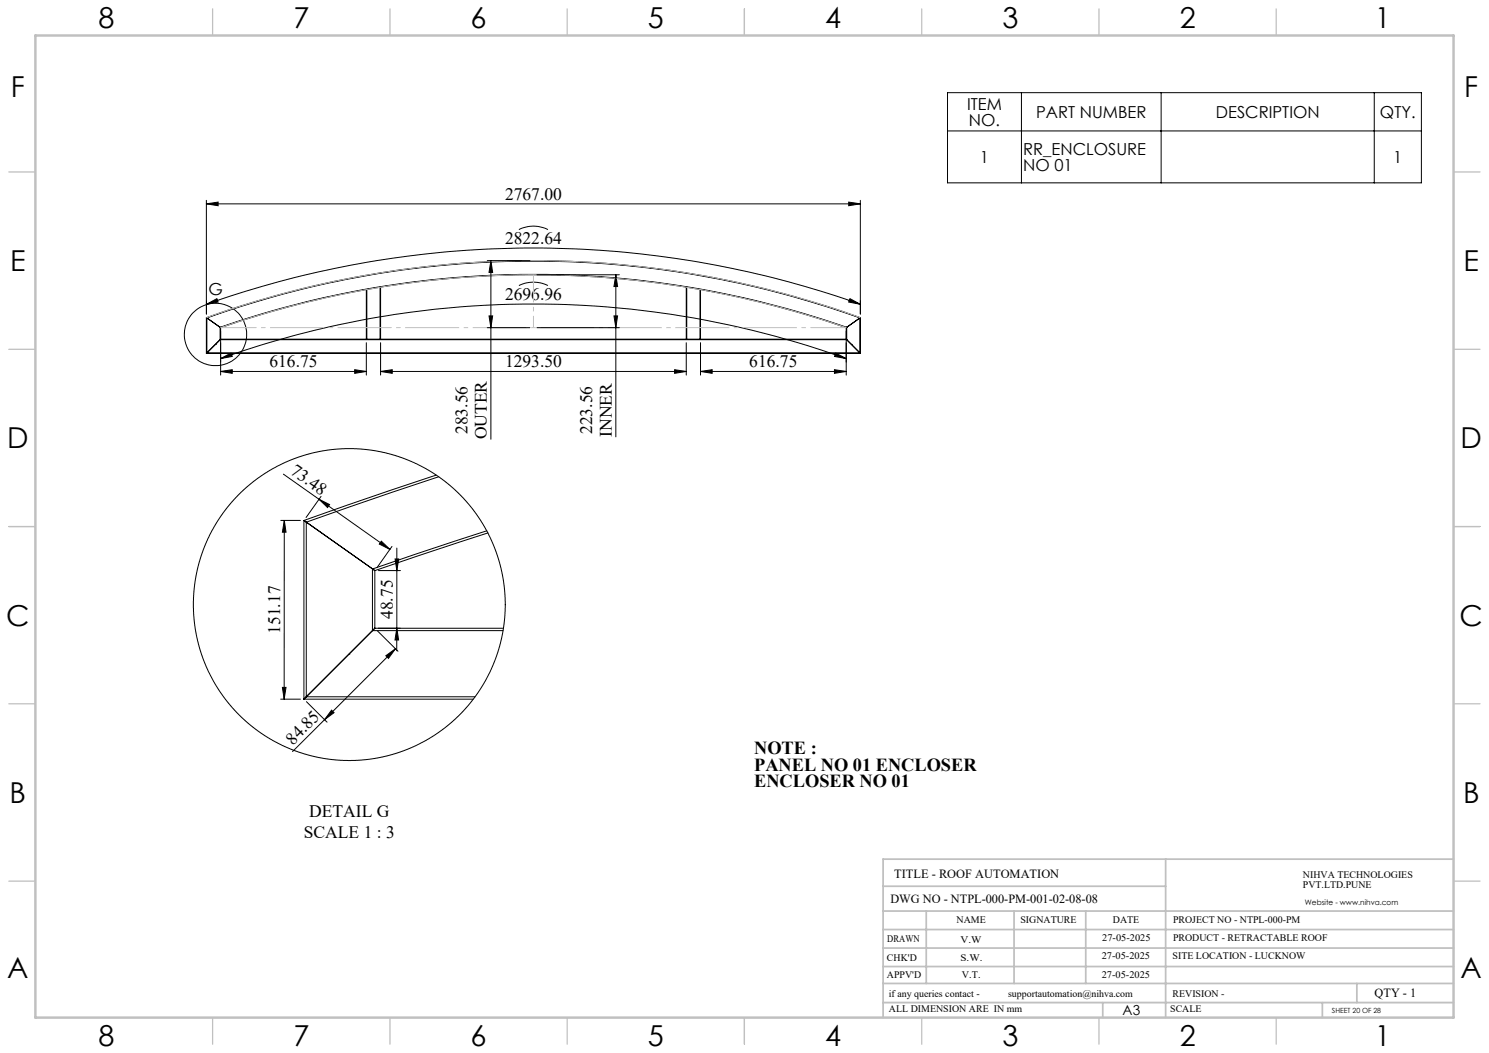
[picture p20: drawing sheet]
<svg xmlns="http://www.w3.org/2000/svg" width="420mm" height="297mm" viewBox="0 0 420 297" stroke-linecap="round" stroke-linejoin="round" font-family="sans-serif">
<defs><g id="words">
<g font-size="8.1">
<text x="27.8" y="8">8</text>
<text x="82.8" y="8">7</text>
<text x="132.8" y="8">6</text>
<text x="182.8" y="8">5</text>
<text x="232.8" y="8">4</text>
<text x="282.8" y="8">3</text>
<text x="332.8" y="8">2</text>
<text x="387.8" y="8">1</text>
<text x="3" y="27.2">F</text>
<text x="413" y="27.2">F</text>
<text x="2.8" y="76.5">E</text>
<text x="412.8" y="76.5">E</text>
<text x="2" y="126.5">D</text>
<text x="412" y="126.5">D</text>
<text x="1.7" y="176.5">C</text>
<text x="411.7" y="176.5">C</text>
<text x="2.7" y="226.5">B</text>
<text x="412.7" y="226.5">B</text>
<text x="2" y="275.7">A</text>
<text x="412" y="275.7">A</text>
<text x="27.8" y="295">8</text>
<text x="82.8" y="295">7</text>
<text x="132.8" y="295">6</text>
<text x="182.8" y="295">5</text>
<text x="232.8" y="295">4</text>
<text x="282.8" y="295">3</text>
<text x="332.8" y="295">2</text>
<text x="387.8" y="295">1</text>
</g>
<g font-size="5.2">
<text x="212.7" y="212.8">NOTE :</text>
<text x="212.7" y="217.4">PANEL NO 01 ENCLOSER</text>
<text x="212.7" y="222">ENCLOSER NO 01</text>
</g>
<g font-size="4.9">
<text x="142.4" y="56.3">2767.00</text>
<text x="142.5" y="68.8">2822.64</text>
<text x="142.4" y="84.6">2696.96</text>
<text x="76" y="103.6">616.75</text>
<text x="142.4" y="103.6">1293.50</text>
<text x="211.4" y="103.6">616.75</text>
<text x="131.8" y="122.4" transform="rotate(-90 131.8 122.4)">283.56</text>
<text x="137.3" y="123.9" transform="rotate(-90 137.3 123.9)">OUTER</text>
<text x="167.1" y="122.4" transform="rotate(-90 167.1 122.4)">223.56</text>
<text x="172.5" y="123.2" transform="rotate(-90 172.5 123.2)">INNER</text>
<text x="81.7" y="133.5" transform="rotate(35 81.7 133.5)">73.48</text>
<text x="79" y="178.8" transform="rotate(-90 79 178.8)">151.17</text>
<text x="110.8" y="174.6" transform="rotate(-90 110.8 174.6)">48.75</text>
<text x="82.6" y="210.3" transform="rotate(-45 82.6 210.3)">84.85</text>
<text x="87.2" y="230.3">DETAIL G</text>
<text x="85.7" y="236.3">SCALE 1 : 3</text>
</g>
<g font-size="4.7">
<text x="272.8" y="30.9">ITEM</text>
<text x="273.3" y="35.5">NO.</text>
<text x="292.3" y="33.2">PART NUMBER</text>
<text x="343" y="33.2">DESCRIPTION</text>
<text x="389.2" y="33.2">QTY.</text>
<text x="276.4" y="45.9">1</text>
<text x="288.6" y="43.7">RR_ENCLOSURE</text>
<text x="393" y="45.9">1</text>
<text x="288.6" y="48.2">NO 01</text>
<text x="58.8" y="83.3">G</text>
</g>
<text font-size="3.9" x="316.7" y="286.4">A3</text>
<g font-size="3.5">
<text x="252.2" y="247.6">TITLE - ROOF AUTOMATION</text>
<text x="251.2" y="254.7">DWG NO - NTPL-000-PM-001-02-08-08</text>
<text x="387.7" y="281.1">QTY - 1</text>
</g>
<g font-size="2.8">
<text x="367.5" y="247.6">NIHVA TECHNOLOGIES</text>
<text x="367.5" y="250.5">PVT.LTD.PUNE</text>
<text x="269.8" y="260.3">NAME</text>
<text x="287.8" y="260.3">SIGNATURE</text>
<text x="313.9" y="260.4">DATE</text>
<text x="330.9" y="260.4">PROJECT NO - NTPL-000-PM</text>
<text x="250.3" y="265.6">DRAWN</text>
<text x="270.9" y="266.1">V.W</text>
<text x="310.9" y="265.5">27-05-2025</text>
<text x="330.9" y="265.5">PRODUCT - RETRACTABLE ROOF</text>
<text x="250.2" y="271.1">CHK'D</text>
<text x="250.2" y="275.8">APPV'D</text>
<text x="270.9" y="271.1">S.W.</text>
<text x="271.3" y="275.8">V.T.</text>
<text x="310.8" y="270.6">27-05-2025</text>
<text x="310.8" y="275.8">27-05-2025</text>
<text x="330.7" y="270.6">SITE LOCATION - LUCKNOW</text>
<text x="250.7" y="281.1">if any queries contact -</text>
<text x="284.3" y="281.1">supportautomation@nihva.com</text>
<text x="330.7" y="281.1">REVISION -</text>
<text x="250.7" y="285.6">ALL DIMENSION ARE IN mm</text>
<text x="330.1" y="285.6">SCALE</text>
</g>
<text font-size="2.1" x="368.1" y="255.1">Website - www.nihva.com</text>
<text font-size="2" x="375.7" y="285.6">SHEET 20 OF 28</text>
</g></defs>
<g fill="none" stroke="#000" stroke-width=".28">
<path d="M267.3 26.1h133.6v25.5h-133.6zM267.3 36.9h133.6M288.1 26.1v25.5M327.5 26.1v25.5M387.6 26.1v25.5M58.2 57.5l3.3-.5v1zM58.2 56.5v32.1M58.2 57.5h184.5M239.4 57l3.3 .5-3.3 .5zM242.7 56.5v32.1M137.4 73.5h12.1M138.5 73.5l.5 3.3h-1.1z"/>
<path d="M138.5 73.5v50.4M146.4 64.8a9 9 0 0 1 8.2 0M151.4 77.5h23.3M173.7 77.5v45.7M173.7 77.5l.5 3.3h-1zM58.2 99.7h184.5M58.2 85.8l3-1.6 .3 1zM58.2 85.8a275.8 275.8 0 0 1 184.5 0M58.2 84.8v3.8M58.3 89.7a272.9 272.9 0 0 1 184.3 0M58.3 99.6l-.1 .1M58.3 89.7l-.1-.1v10.1"/>
<path d="M58.3 89.7l3.8 2.6M58.3 99.6h184.3M58.3 89.7v9.9M60.7 97.2h.1M62.1 92.3l.1 .1M62.1 92.3a269.1 269.1 0 0 1 176.7 0M62.1 95.8h176.7M62.1 95.8l-3.8 3.8M62.1 92.3v3.5M62.2 95.7l-.1 .1M62.2 95.7h41.1M62.2 92.4v13.4"/>
<path d="M103.3 96.7v9.1M103.3 95.7h.2M103.3 81.7h.2M103.3 81.7a272.1 272.1 0 0 0-41.1 10.7M103.3 81.7v14M103.5 95.7h3.7M103.5 81.7v14M107.2 95.7h.2M107.2 81l-3.7 .7M107.2 81v14.7M107.4 96.7v9.1M107.4 81h-.2"/>
<path d="M107.4 81a267.6 267.6 0 0 1 86.2 0M107.4 95.7h86.2M107.4 81v14.7M137.4 92.4h12.1M137.9 89.1h1.1l-.5 3.3zM146.4 80.5a9.2 9.2 0 0 1 8.2 0M151.4 92.4h23.3M173.2 89.1h1l-.5 3.3zM193.6 96.7v9.1M193.6 81h.1M193.6 95.7h.1M193.6 81v14.7"/>
<path d="M193.7 81l3.7 .7M193.7 81v14.7M193.7 95.7h3.7M197.4 81.7h.2M197.4 95.7h.2M197.4 81.7v14M197.6 96.7v9.1M197.6 81.7a275 275 0 0 1 41.1 10.7M197.6 81.7v14M197.6 95.7h41.1M235.7 99.6l3 1.5-3.3-.6zM238.7 95.7l.1 .1"/>
<path d="M238.7 92.4v13.4M238.8 92.3l-.1 .1M238.8 92.3v3.5M238.8 95.8l3.8 3.8M239.7 84.2l3 1.6-3.3-.6zM240.2 97.2h.1M242.6 99.6l.1 .1M242.6 89.7v9.9M242.6 89.7l-3.8 2.6M242.7 89.6l-.1 .1M242.7 89.6a272.4 272.4 0 0 0-184.5 0l.1 .1M242.7 89.6v10.1"/>
<path d="M62.2 101.1l3-1.5 .3 .9zM62.2 101.1a260.7 260.7 0 0 1 176.5 0M62.2 104.8l3.3-.5v1zM62.2 104.8h41.1M100 104.3l3.3 .5-3.3 .5zM107.4 104.8l3.2-.5v1zM107.4 104.8h86.2M190.3 104.3l3.3 .5-3.3 .5zM197.6 104.8l3.3-.5v1zM197.6 104.8h41.1M235.4 104.3l3.3 .5-3.3 .5zM79.9 133.7l30.1 21.3"/>
<path d="M123 134l-37.2 12.8M123.8 134.5l-37.4 12.8M79.2 146.8h5.5M80.2 146.8v50.4M80.2 146.8l.5 3.3h-1zM85.7 146.8l.7 .4M85.7 146.8v50.4M85.8 146.8l.6 .5M86.4 147.3l18.7 13.2M86.4 147.2v49.3M86.4 147.2l18.7 13.2M90 140.8l3 1.5-.6 .9z"/>
<path d="M90.6 140l-4.3 6M107.6 152.6l2.4 2.4-3-1.5zM110.6 154.1l-4.3 6M111.4 157.7h1.1l-.6 3.2zM111.9 154.6v22.6M137.3 149.7l-32.2 10.8M137.6 150.3l-31.8 10.6-.7-.4M105.1 160.4l.6 .5v16.3M105.1 177.9h36.8M105.1 177.9l-18.7 18.6M105.1 160.4v17.5M105.7 177.2l-.6 .7"/>
<path d="M105.7 177.2h36.3M106.4 177.9l5.9 5.8M106.8 160.9h6.2M111.9 177.2l.5 3.3h-1zM111.9 177.2v6.3M79.2 197.2h5.5M79.7 193.9h1l-.5 3.3zM85.7 197.2h47.8M86.4 196.5l-.7 .7M86.4 196.5h47.6M86.4 197.9l5.9 5.8M98.4 184.5h.1"/>
<path d="M108.8 185l2.7-2-1.9 2.7zM111.5 183l-20 20M91.5 203l-9 9M93.5 200.3l.7 .7-2.7 2z"/>
<circle cx="60.8" cy="94.3" r="8.8"/>
<circle cx="98.5" cy="170.5" r="44"/>
</g>
<path d="M58.2 89.6a272.4 272.4 0 0 1 184.5 0M62.2 92.4a268.2 268.2 0 0 1 176.5 0" fill="none" stroke="#c0c0c0" stroke-width=".28"/>
<path d="M62.2 92.4h176.5" fill="none" stroke="#c0c0c0" stroke-width=".28" stroke-dasharray="15.2 1.3 1.3 1.3" stroke-dashoffset="5.1" stroke-linecap="butt"/>
<path d="M150.5 77.5v14.9" fill="none" stroke="#c0c0c0" stroke-width=".28" stroke-dasharray="15.2 1.3 1.3 1.3" stroke-dashoffset="7.5" stroke-linecap="butt"/>
<g fill="none" stroke="#c0c0c0" stroke-width=".35">
<path d="M60 2.5v7.5M110 2.5v7.5M160 2.5v7.5M210 2.5v7.5M260 2.5v7.5M310 2.5v7.5M360 2.5v7.5M2.5 48.5h7.5M410 48.5h7.5M2.5 98.5h7.5M410 98.5h7.5M2.5 148.5h7.5"/>
<path d="M410 148.5h7.5M2.5 198.5h7.5M410 198.5h7.5M2.5 248.5h7.5M410 248.5h7.5M60 287v7.5M110 287v7.5M160 287v7.5M210 287v7.5M260 287v7.5M310 287v7.5M360 287v7.5"/>
</g>
<g fill="none" stroke="#c0c0c0" stroke-width=".5">
<path d="M249.1 257h160.9M249.1 250h79.7M261.3 257v20.4M286 257v20.4M306.2 257v20.4M328.8 242.3v44.7M410 242.3h-160.9v44.7M249.1 272.6h160.9M249.1 267.4h160.9M249.1 262.2h160.9M249.1 277.4h160.9M382.7 277.4v5.4"/>
<path d="M249.1 282.8h160.9M311 282.8v4.2M373 282.8v4.2"/>
</g>
<path d="M10 10h400v277h-400z" fill="none" stroke="#c0c0c0" stroke-width=".7"/>
<g fill="#000">
<path d="M137.9 89.1h1.1l-.5 3.3zM138.5 73.5l.5 3.3h-1.1z"/>
<path d="M173.2 89.1h1l-.5 3.3zM173.7 77.5l.5 3.3h-1z"/>
<path d="M239.7 84.2l3 1.6-3.3-.6zM58.2 85.8l3-1.6 .3 1z"/>
<path d="M62.2 104.8l3.3-.5v1zM100 104.3l3.3 .5-3.3 .5zM107.4 104.8l3.2-.5v1zM190.3 104.3l3.3 .5-3.3 .5zM197.6 104.8l3.3-.5v1zM235.4 104.3l3.3 .5-3.3 .5zM58.2 57.5l3.3-.5v1zM239.4 57l3.3 .5-3.3 .5z"/>
<path d="M235.7 99.6l3 1.5-3.3-.6zM62.2 101.1l3-1.5 .3 .9z"/>
<path d="M80.2 146.8l.5 3.3h-1zM79.7 193.9h1l-.5 3.3z"/>
<path d="M107.6 152.6l2.4 2.4-3-1.5zM90 140.8l3 1.5-.6 .9z"/>
<path d="M111.4 157.7h1.1l-.6 3.2zM111.9 177.2l.5 3.3h-1z"/>
<path d="M108.8 185l2.7-2-1.9 2.7zM93.5 200.3l.7 .7-2.7 2z"/>
</g>
<use href="#words"/>
</svg>
